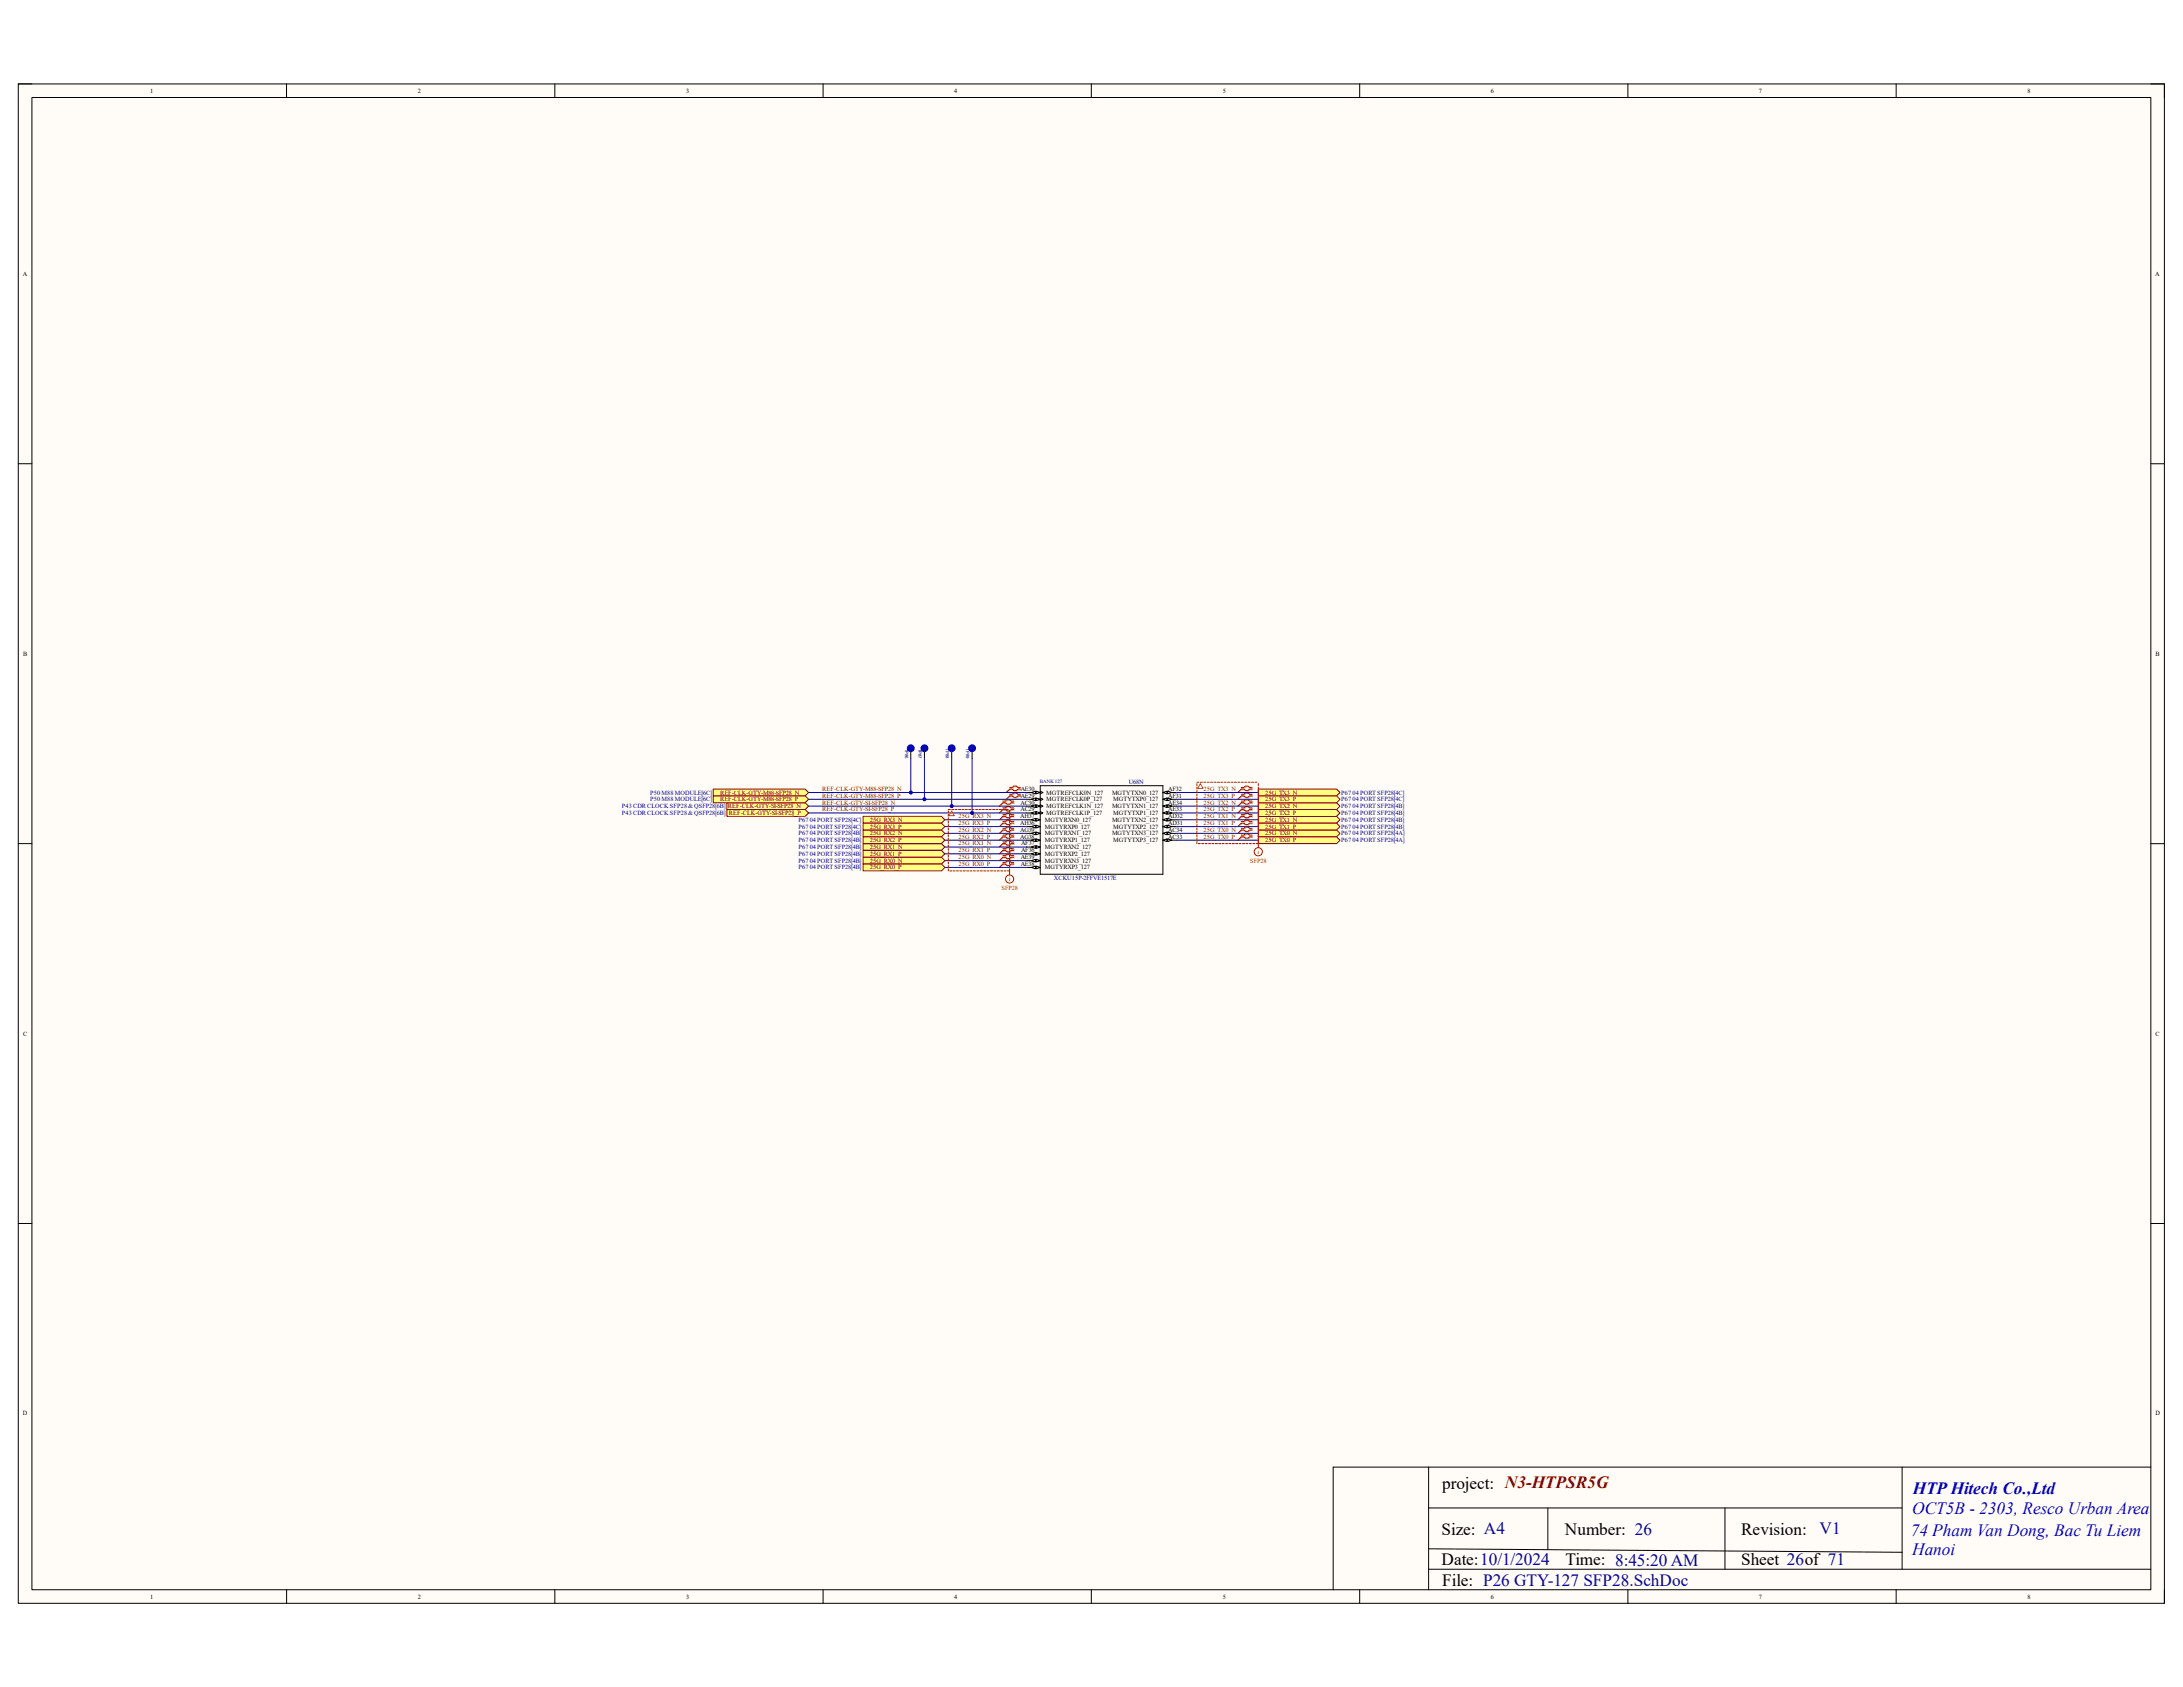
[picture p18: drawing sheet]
<svg xmlns="http://www.w3.org/2000/svg" width="279mm" height="216mm" viewBox="0 0 279 216" stroke-linecap="round" stroke-linejoin="round" font-family="sans-serif">
<defs><g id="words">
<g font-size="2.2">
<text x="184.6" y="190.6">project: N3-HTPSR5G</text>
<text x="184.5" y="196.4">Size: A4</text>
<text x="200.3" y="196.4">Number: 26</text>
<text x="222.8" y="196.4">Revision:</text>
<text x="184.5" y="200.3">Date:10/1/2024</text>
<text x="184.6" y="202.9">File: P26 GTY-127 SFP28.SchDoc</text>
<text x="200.4" y="200.3">Time: 8:45:20 AM</text>
<text x="222.8" y="200.3">Sheet 26of 71</text>
</g>
<g font-size="2.2" fill="#00f">
<text x="244.8" y="191.2">HTP Hitech Co.,Ltd</text>
<text x="244.6" y="196.5">74 Pham Van Dong, Bac Tu Liem</text>
<text x="244.7" y="193.8">OCT5B - 2303, Resco Urban Area</text>
<text x="244.7" y="199.1">Hanoi</text>
</g>
<text font-size="2.2" fill="#000080" x="232.9" y="196.3">V1</text>
<g font-size=".8">
<text x="19.2" y="11.9">1</text>
<text x="53.5" y="11.9">2</text>
<text x="87.8" y="11.9">3</text>
<text x="122.1" y="11.9">4</text>
<text x="156.5" y="11.9">5</text>
<text x="190.8" y="11.9">6</text>
<text x="225.1" y="11.9">7</text>
<text x="259.5" y="11.9">8</text>
<text x="2.9" y="35.3">A</text>
<text x="275.8" y="35.3">A</text>
<text x="3" y="83.9">B</text>
<text x="275.9" y="83.9">B</text>
<text x="130.6" y="101.3">AE30</text>
<text x="133.9" y="101.7">MGTREFCLK0N_127</text>
<text x="142.3" y="101.7">MGTYTXN0_127</text>
<text x="149.5" y="101.3">AF32</text>
<text x="130.6" y="107.4">AG38</text>
<text x="130.6" y="106.5">AG39</text>
<text x="130.6" y="105.6">AH36</text>
<text x="130.6" y="104.7">AH37</text>
<text x="130.6" y="103.8">AC29</text>
<text x="130.6" y="103">AC30</text>
<text x="130.6" y="102.1">AE29</text>
<text x="133.7" y="107.8">MGTYRXP1_127</text>
<text x="133.7" y="106.9">MGTYRXN1_127</text>
<text x="133.7" y="106">MGTYRXP0_127</text>
<text x="133.7" y="105.2">MGTYRXN0_127</text>
<text x="133.9" y="104.3">MGTREFCLK1P_127</text>
<text x="133.9" y="103.4">MGTREFCLK1N_127</text>
<text x="133.9" y="102.6">MGTREFCLK0P_127</text>
<text x="142.3" y="106.9">MGTYTXN3_127</text>
<text x="142.3" y="105.2">MGTYTXN2_127</text>
<text x="142.3" y="103.4">MGTYTXN1_127</text>
<text x="142.5" y="107.8">MGTYTXP3_127</text>
<text x="142.5" y="106">MGTYTXP2_127</text>
<text x="142.5" y="104.3">MGTYTXP1_127</text>
<text x="142.5" y="102.6">MGTYTXP0_127</text>
<text x="149.5" y="107.4">AC33</text>
<text x="149.5" y="106.5">AC34</text>
<text x="149.5" y="105.6">AD31</text>
<text x="149.5" y="104.7">AD32</text>
<text x="149.5" y="103.8">AE33</text>
<text x="149.5" y="103">AE34</text>
<text x="149.5" y="102.1">AF31</text>
<text x="130.6" y="110.8">AE38</text>
<text x="130.6" y="110">AE39</text>
<text x="130.7" y="109.1">AF36</text>
<text x="130.7" y="108.2">AF37</text>
<text x="133.7" y="111.3">MGTYRXP3_127</text>
<text x="133.7" y="110.4">MGTYRXN3_127</text>
<text x="133.7" y="109.5">MGTYRXP2_127</text>
<text x="133.7" y="108.7">MGTYRXN2_127</text>
<text x="3" y="132.5">C</text>
<text x="275.9" y="132.5">C</text>
<text x="2.9" y="181.1">D</text>
<text x="275.9" y="181.1">D</text>
<text x="19.2" y="204.6">1</text>
<text x="53.5" y="204.6">2</text>
<text x="87.8" y="204.6">3</text>
<text x="122.1" y="204.6">4</text>
<text x="156.5" y="204.6">5</text>
<text x="190.8" y="204.6">6</text>
<text x="225.1" y="204.6">7</text>
<text x="259.5" y="204.6">8</text>
</g>
<g font-size=".8" fill="#000080">
<text x="83.2" y="101.7">P50 M88 MODULE[6C]</text>
<text x="144.5" y="100.4">U68N</text>
<text x="171.7" y="101.7">P67 04 PORT SFP28[4C]</text>
<text x="79.6" y="104.3">P43 CDR CLOCK SFP28 &amp; QSFP28[6B] REF-CLK-GTY-SI-SFP28_P</text>
<text x="79.6" y="103.4">P43 CDR CLOCK SFP28 &amp; QSFP28[6B] REF-CLK-GTY-SI-SFP28_N</text>
<text x="83.2" y="102.6">P50 M88 MODULE[6C]</text>
<text x="102.2" y="106.9">P67 04 PORT SFP28[4B]</text>
<text x="102.2" y="107.8">P67 04 PORT SFP28[4B]</text>
<text x="102.2" y="105.2">P67 04 PORT SFP28[4C]</text>
<text x="102.2" y="106">P67 04 PORT SFP28[4C]</text>
<text x="171.7" y="106.9">P67 04 PORT SFP28[4A]</text>
<text x="171.7" y="107.8">P67 04 PORT SFP28[4A]</text>
<text x="171.7" y="105.2">P67 04 PORT SFP28[4B]</text>
<text x="171.7" y="106">P67 04 PORT SFP28[4B]</text>
<text x="171.7" y="103.4">P67 04 PORT SFP28[4B]</text>
<text x="171.7" y="104.3">P67 04 PORT SFP28[4B]</text>
<text x="171.7" y="102.6">P67 04 PORT SFP28[4C]</text>
<text x="102.2" y="110.4">P67 04 PORT SFP28[4B]</text>
<text x="102.2" y="111.3">P67 04 PORT SFP28[4B]</text>
<text x="102.2" y="108.7">P67 04 PORT SFP28[4B]</text>
<text x="102.2" y="109.5">P67 04 PORT SFP28[4B]</text>
<text x="134.9" y="112.6">XCKU15P-2FFVE1517E</text>
</g>
<g font-size=".8" fill="#800000">
<text x="92.2" y="101.7">REF-CLK-GTY-M88-SFP28_N</text>
<text x="105.2" y="101.3">REF-CLK-GTY-M88-SFP28_N</text>
<text x="154.1" y="101.3">25G_TX3_N</text>
<text x="161.9" y="101.7">25G_TX3_N</text>
<text x="92.2" y="102.6">REF-CLK-GTY-M88-SFP28_P</text>
<text x="105.2" y="103.8">REF-CLK-GTY-SI-SFP28_P</text>
<text x="105.2" y="103">REF-CLK-GTY-SI-SFP28_N</text>
<text x="105.2" y="102.1">REF-CLK-GTY-M88-SFP28_P</text>
<text x="111.3" y="106.9">25G_RX2_N</text>
<text x="111.3" y="107.8">25G_RX2_P</text>
<text x="111.3" y="105.2">25G_RX3_N</text>
<text x="111.3" y="106">25G_RX3_P</text>
<text x="122.7" y="104.7">25G_RX3_N</text>
<text x="122.7" y="105.6">25G_RX3_P</text>
<text x="122.7" y="106.5">25G_RX2_N</text>
<text x="122.7" y="107.4">25G_RX2_P</text>
<text x="154.1" y="102.1">25G_TX3_P</text>
<text x="154.1" y="103">25G_TX2_N</text>
<text x="154.1" y="103.8">25G_TX2_P</text>
<text x="154.1" y="104.7">25G_TX1_N</text>
<text x="154.1" y="105.6">25G_TX1_P</text>
<text x="154.1" y="106.5">25G_TX0_N</text>
<text x="154.1" y="107.4">25G_TX0_P</text>
<text x="161.9" y="106.9">25G_TX0_N</text>
<text x="161.9" y="107.8">25G_TX0_P</text>
<text x="161.9" y="105.2">25G_TX1_N</text>
<text x="161.9" y="106">25G_TX1_P</text>
<text x="161.9" y="103.4">25G_TX2_N</text>
<text x="161.9" y="104.3">25G_TX2_P</text>
<text x="161.9" y="102.6">25G_TX3_P</text>
<text x="111.3" y="110.4">25G_RX0_N</text>
<text x="111.3" y="111.3">25G_RX0_P</text>
<text x="111.3" y="108.7">25G_RX1_N</text>
<text x="111.3" y="109.5">25G_RX1_P</text>
<text x="122.7" y="108.2">25G_RX1_N</text>
<text x="122.7" y="109.1">25G_RX1_P</text>
<text x="122.7" y="110">25G_RX0_N</text>
<text x="122.7" y="110.8">25G_RX0_P</text>
</g>
<g font-size=".8" fill="#f00">
<text x="128.2" y="113.9">SFP28</text>
<text x="129.1" y="112.8">i</text>
<text x="160" y="110.4">SFP28</text>
<text x="161" y="109.3">i</text>
</g>
<g font-size=".6" fill="#000080">
<text x="115.8" y="95.8" transform="rotate(90 115.8 95.8)">TP86</text>
<text x="117.6" y="95.8" transform="rotate(90 117.6 95.8)">TP87</text>
<text x="121" y="95.8" transform="rotate(90 121 95.8)">TP88</text>
<text x="123.7" y="95.8" transform="rotate(90 123.7 95.8)">TP89</text>
<text x="133.1" y="100.2">BANK 127</text>
</g>
</g></defs>
<path d="M2.3 10.7h274.7v194.5h-274.7z" fill-rule="evenodd" fill="#fffcf8"/>
<path d="M2.3 10.7h274.7v194.5h-274.7z" fill="none" stroke="#000" stroke-width=".13"/>
<path d="M4.1 12.5h271.2v191h-271.2z" fill-rule="evenodd" fill="#fffcf8"/>
<g fill="none" stroke="#000" stroke-width=".13">
<path d="M2.3 10.7h1.8M4.1 12.5h271.2v191h-271.2zM36.7 10.7v1.8M71 10.7v1.8M105.3 10.7v1.8M139.7 10.7v1.8M174 10.7v1.8M208.4 10.7v1.8M242.7 10.7v1.8M275.3 10.7h1.7v1.8M2.3 59.3h1.8M275.3 59.4h1.7"/>
<path d="M2.3 108h1.8M275.3 108h1.7M2.3 156.6h1.8M275.3 156.6h1.7M36.7 203.5v1.7M71 203.5v1.7M105.3 203.5v1.7M139.7 203.5v1.7M174 203.5v1.7M208.4 203.5v1.7M242.7 203.5v1.7M277 203.5v1.7"/>
</g>
<g fill="#fff">
<path d="M121.4 103.6h7.8v7.9h-7.8z" fill-rule="evenodd"/>
<path d="M153.2 100.1h7.8v7.9h-7.8z" fill-rule="evenodd"/>
</g>
<path d="M182.8 187.8v15.7M182.8 193h60.6M182.8 198.2l60.6 .5M198.1 193v5.3M220.8 193v7.8M243.4 187.8v13M275.3 187.8h-104.7v15.7M182.8 200.8h92.5" fill="none" stroke="#000" stroke-width=".13"/>
<g fill="none" stroke="#d0a19e" stroke-width=".13">
<path d="M128.4 105.2h.4l.2-.2h.3l.2 .2h.3M128.4 104.3h.4l.2-.1h.3l.2 .1h.3M128.4 107h.4l.2-.2h.3l.2 .2h.3M128.4 106.1h.4l.2-.2h.3l.2 .2h.3M128.4 108.7h.4l.2-.2h.3l.2 .2h.3M128.4 107.8h.4l.2-.1h.3l.2 .1h.3M128.4 110.4h.4l.2-.1h.3l.2 .1h.3M128.4 109.6h.4l.2-.2h.3l.2 .2h.3M129.3 101.7h.4l.1-.1h.4l.1 .1h.4M129.3 100.9h.4l.1-.2h.4l.1 .2h.4M129.8 105.4h-.3l-.2 .2h-.3l-.2-.2h-.4l-.5 .4M129.8 104.6h-.3l-.2 .1h-.3l-.2-.1h-.4l-.5 .3"/>
<path d="M129.8 107.2h-.3l-.2 .2h-.3l-.2-.2h-.4l-.5 .3M129.8 106.3h-.3l-.2 .2h-.3l-.2-.2h-.4l-.5 .4M129.8 108.9h-.3l-.2 .2h-.3l-.2-.2h-.4l-.5 .4M129.8 108.1h-.3l-.2 .1h-.3l-.2-.1h-.4l-.5 .3M129.8 110.7h-.3l-.2 .1h-.3l-.2-.1h-.4l-.5 .3M129.8 109.8h-.3l-.2 .2h-.3l-.2-.2h-.4l-.5 .3M130.7 101.9h-.4l-.1 .2h-.4l-.1-.2h-.4l-.5 .4M130.7 101.1h-.4l-.1 .2h-.4l-.1-.2h-.4l-.5 .3"/>
</g>
<g fill="none" stroke="#f00" stroke-width=".13">
<path d="M128.3 105.1h.4l.2-.1h.3l.2 .1h.3M128.3 104.3h.4l.2-.2h.3l.2 .2h.3M128.3 106.9h.4l.2-.2h.3l.2 .2h.3M128.3 106h.4l.2-.2h.3l.2 .2h.3M128.3 108.6h.4l.2-.2h.3l.2 .2h.3M128.3 107.7h.4l.2-.1h.3l.2 .1h.3M128.3 110.4h.4l.2-.2h.3l.2 .2h.3M128.3 109.5h.4l.2-.2h.3l.2 .2h.3M129.2 101.6h.4l.1-.1h.4l.2 .1h.3M129.2 100.8h.4l.1-.2h.4l.2 .2h.3M129.7 105.3h-.3l-.2 .2h-.3l-.2-.2h-.4l-.4 .5M129.7 104.5h-.3l-.2 .1h-.3l-.2-.1h-.4l-.4 .4"/>
<path d="M129.7 107.1h-.3l-.2 .2h-.3l-.2-.2h-.4l-.4 .4M129.7 106.2h-.3l-.2 .2h-.3l-.2-.2h-.4l-.4 .5M129.7 108.8h-.3l-.2 .2h-.3l-.2-.2h-.4l-.4 .5M129.7 108h-.3l-.2 .1h-.3l-.2-.1h-.4l-.4 .4M129.7 110.6h-.3l-.2 .2h-.3l-.2-.2h-.4l-.4 .4M129.7 109.7h-.3l-.2 .2h-.3l-.2-.2h-.4l-.4 .4M130.6 101.9h-.3l-.2 .1h-.4l-.1-.1h-.4l-.4 .4M130.6 101h-.3l-.2 .2h-.4l-.1-.2h-.4l-.4 .4"/>
</g>
<path d="M110.5 109.7h10l.4 .4-.4 .5h-10z" fill-rule="evenodd" fill="#ffff80"/>
<path d="M110.5 109.7h10l.4 .4-.4 .5h-10z" fill="none" stroke="#800000" stroke-width=".13"/>
<path d="M110.5 110.6h10l.4 .4-.4 .5h-10z" fill-rule="evenodd" fill="#ffff80"/>
<path d="M110.5 110.6h10l.4 .4-.4 .5h-10z" fill="none" stroke="#800000" stroke-width=".13"/>
<path d="M110.5 108h10l.4 .4-.4 .4h-10z" fill-rule="evenodd" fill="#ffff80"/>
<path d="M110.5 108h10l.4 .4-.4 .4h-10z" fill="none" stroke="#800000" stroke-width=".13"/>
<path d="M110.5 108.8h10l.4 .5-.4 .4h-10z" fill-rule="evenodd" fill="#ffff80"/>
<path d="M110.5 108.8h10l.4 .5-.4 .4h-10z" fill="none" stroke="#800000" stroke-width=".13"/>
<path d="M110.5 106.2h10l.4 .5-.4 .4h-10z" fill-rule="evenodd" fill="#ffff80"/>
<path d="M110.5 106.2h10l.4 .5-.4 .4h-10z" fill="none" stroke="#800000" stroke-width=".13"/>
<path d="M110.5 107.1h10l.4 .4-.4 .5h-10z" fill-rule="evenodd" fill="#ffff80"/>
<path d="M110.5 107.1h10l.4 .4-.4 .5h-10z" fill="none" stroke="#800000" stroke-width=".13"/>
<path d="M110.5 104.5h10l.4 .4-.4 .4h-10z" fill-rule="evenodd" fill="#ffff80"/>
<path d="M110.5 104.5h10l.4 .4-.4 .4h-10z" fill="none" stroke="#800000" stroke-width=".13"/>
<path d="M110.5 105.3h10l.4 .5-.4 .4h-10z" fill-rule="evenodd" fill="#ffff80"/>
<path d="M110.5 105.3h10l.4 .5-.4 .4h-10z" fill="none" stroke="#800000" stroke-width=".13"/>
<path d="M161 106.2h10.1l.4 .5-.4 .4h-10.1z" fill-rule="evenodd" fill="#ffff80"/>
<path d="M161 106.2h10.1l.4 .5-.4 .4h-10.1z" fill="none" stroke="#800000" stroke-width=".13"/>
<path d="M161 107.1h10.1l.4 .4-.4 .5h-10.1z" fill-rule="evenodd" fill="#ffff80"/>
<path d="M161 107.1h10.1l.4 .4-.4 .5h-10.1z" fill="none" stroke="#800000" stroke-width=".13"/>
<path d="M161 104.5h10.1l.4 .4-.4 .4h-10.1z" fill-rule="evenodd" fill="#ffff80"/>
<path d="M161 104.5h10.1l.4 .4-.4 .4h-10.1z" fill="none" stroke="#800000" stroke-width=".13"/>
<path d="M161 105.3h10.1l.4 .5-.4 .4h-10.1z" fill-rule="evenodd" fill="#ffff80"/>
<path d="M161 105.3h10.1l.4 .5-.4 .4h-10.1z" fill="none" stroke="#800000" stroke-width=".13"/>
<path d="M161 102.7h10.1l.4 .5-.4 .4h-10.1z" fill-rule="evenodd" fill="#ffff80"/>
<path d="M161 102.7h10.1l.4 .5-.4 .4h-10.1z" fill="none" stroke="#800000" stroke-width=".13"/>
<path d="M161 103.6h10.1l.4 .4-.4 .5h-10.1z" fill-rule="evenodd" fill="#ffff80"/>
<path d="M161 103.6h10.1l.4 .4-.4 .5h-10.1z" fill="none" stroke="#800000" stroke-width=".13"/>
<path d="M161 101h10.1l.4 .4-.4 .5h-10.1z" fill-rule="evenodd" fill="#ffff80"/>
<path d="M161 101h10.1l.4 .4-.4 .5h-10.1z" fill="none" stroke="#800000" stroke-width=".13"/>
<path d="M161 101.9h10.1l.4 .4-.4 .4h-10.1z" fill-rule="evenodd" fill="#ffff80"/>
<path d="M161 101.9h10.1l.4 .4-.4 .4h-10.1z" fill="none" stroke="#800000" stroke-width=".13"/>
<path d="M133.1 100.6h15.7v11.3h-15.7zM148.8 107.5h1.8" fill="none" stroke="#000" stroke-width=".13"/>
<path d="M148.8 107.5l.6-.1v.3z" fill="#f8fcff"/>
<path d="M148.8 107.5l.6-.1v.3z" fill="none" stroke="#000" stroke-width=".13"/>
<path d="M149.4 107.4l.6 .1-.6 .2z" fill="#f8fcff"/>
<path d="M148.8 106.7h1.8M149.4 107.4l.6 .1-.6 .2z" fill="none" stroke="#000" stroke-width=".13"/>
<path d="M148.8 106.7l.6-.2v.3z" fill="#f8fcff"/>
<path d="M148.8 106.7l.6-.2v.3z" fill="none" stroke="#000" stroke-width=".13"/>
<path d="M149.4 106.5l.6 .2-.6 .1z" fill="#f8fcff"/>
<path d="M148.8 105.8h1.8M149.4 106.5l.6 .2-.6 .1z" fill="none" stroke="#000" stroke-width=".13"/>
<path d="M148.8 105.8l.6-.2v.4z" fill="#f8fcff"/>
<path d="M148.8 105.8l.6-.2v.4z" fill="none" stroke="#000" stroke-width=".13"/>
<path d="M149.4 105.6l.6 .2-.6 .2z" fill="#f8fcff"/>
<path d="M148.8 104.9h1.8M149.4 105.6l.6 .2-.6 .2z" fill="none" stroke="#000" stroke-width=".13"/>
<path d="M148.8 104.9l.6-.2v.4z" fill="#f8fcff"/>
<path d="M148.8 104.9l.6-.2v.4z" fill="none" stroke="#000" stroke-width=".13"/>
<path d="M149.4 104.7l.6 .2-.6 .2z" fill="#f8fcff"/>
<path d="M148.8 104h1.8M149.4 104.7l.6 .2-.6 .2z" fill="none" stroke="#000" stroke-width=".13"/>
<path d="M148.8 104l.6-.1v.3z" fill="#f8fcff"/>
<path d="M148.8 104l.6-.1v.3z" fill="none" stroke="#000" stroke-width=".13"/>
<path d="M149.4 103.9l.6 .1-.6 .2z" fill="#f8fcff"/>
<path d="M148.8 103.2h1.8M149.4 103.9l.6 .1-.6 .2z" fill="none" stroke="#000" stroke-width=".13"/>
<path d="M148.8 103.2l.6-.2v.3z" fill="#f8fcff"/>
<path d="M148.8 103.2l.6-.2v.3z" fill="none" stroke="#000" stroke-width=".13"/>
<path d="M149.4 103l.6 .2-.6 .1z" fill="#f8fcff"/>
<path d="M148.8 102.3h1.8M149.4 103l.6 .2-.6 .1z" fill="none" stroke="#000" stroke-width=".13"/>
<path d="M148.8 102.3l.6-.2v.4z" fill="#f8fcff"/>
<path d="M148.8 102.3l.6-.2v.4z" fill="none" stroke="#000" stroke-width=".13"/>
<path d="M149.4 102.1l.6 .2-.6 .2z" fill="#f8fcff"/>
<path d="M148.8 101.4h1.8M149.4 102.1l.6 .2-.6 .2z" fill="none" stroke="#000" stroke-width=".13"/>
<path d="M148.8 101.4l.6-.1v.3z" fill="#f8fcff"/>
<path d="M148.8 101.4l.6-.1v.3z" fill="none" stroke="#000" stroke-width=".13"/>
<path d="M149.4 101.3l.6 .1-.6 .2z" fill="#f8fcff"/>
<path d="M131.4 111h1.7M149.4 101.3l.6 .1-.6 .2z" fill="none" stroke="#000" stroke-width=".13"/>
<path d="M132.6 110.8l.5 .2-.5 .2z" fill="#f8fcff"/>
<path d="M132.6 110.8l.5 .2-.5 .2z" fill="none" stroke="#000" stroke-width=".13"/>
<path d="M132 111l.5-.2v.4z" fill="#f8fcff"/>
<path d="M131.4 110.1h1.7M132 111l.5-.2v.4z" fill="none" stroke="#000" stroke-width=".13"/>
<path d="M132.6 110l.5 .1-.5 .2z" fill="#f8fcff"/>
<path d="M132.6 110l.5 .1-.5 .2z" fill="none" stroke="#000" stroke-width=".13"/>
<path d="M132 110.1l.5-.1v.3z" fill="#f8fcff"/>
<path d="M131.4 109.3h1.7M132 110.1l.5-.1v.3z" fill="none" stroke="#000" stroke-width=".13"/>
<path d="M132.6 109.1l.5 .2-.5 .1z" fill="#f8fcff"/>
<path d="M132.6 109.1l.5 .2-.5 .1z" fill="none" stroke="#000" stroke-width=".13"/>
<path d="M132 109.3l.5-.2v.3z" fill="#f8fcff"/>
<path d="M131.4 108.4h1.7M132 109.3l.5-.2v.3z" fill="none" stroke="#000" stroke-width=".13"/>
<path d="M132.6 108.2l.5 .2-.5 .2z" fill="#f8fcff"/>
<path d="M132.6 108.2l.5 .2-.5 .2z" fill="none" stroke="#000" stroke-width=".13"/>
<path d="M132 108.4l.5-.2v.4z" fill="#f8fcff"/>
<path d="M131.4 107.5h1.7M132 108.4l.5-.2v.4z" fill="none" stroke="#000" stroke-width=".13"/>
<path d="M132.6 107.4l.5 .1-.5 .2z" fill="#f8fcff"/>
<path d="M132.6 107.4l.5 .1-.5 .2z" fill="none" stroke="#000" stroke-width=".13"/>
<path d="M132 107.5l.5-.1v.3z" fill="#f8fcff"/>
<path d="M131.4 106.7h1.7M132 107.5l.5-.1v.3z" fill="none" stroke="#000" stroke-width=".13"/>
<path d="M132.6 106.5l.5 .2-.5 .1z" fill="#f8fcff"/>
<path d="M132.6 106.5l.5 .2-.5 .1z" fill="none" stroke="#000" stroke-width=".13"/>
<path d="M132 106.7l.5-.2v.3z" fill="#f8fcff"/>
<path d="M131.4 105.8h1.7M132 106.7l.5-.2v.3z" fill="none" stroke="#000" stroke-width=".13"/>
<path d="M132.6 105.6l.5 .2-.5 .2z" fill="#f8fcff"/>
<path d="M132.6 105.6l.5 .2-.5 .2z" fill="none" stroke="#000" stroke-width=".13"/>
<path d="M132 105.8l.5-.2v.4z" fill="#f8fcff"/>
<path d="M131.4 104.9h1.7M132 105.8l.5-.2v.4z" fill="none" stroke="#000" stroke-width=".13"/>
<path d="M132.6 104.7l.5 .2-.5 .2z" fill="#f8fcff"/>
<path d="M132.6 104.7l.5 .2-.5 .2z" fill="none" stroke="#000" stroke-width=".13"/>
<path d="M132 104.9l.5-.2v.4z" fill="#f8fcff"/>
<path d="M131.4 104h1.7M132 104.9l.5-.2v.4z" fill="none" stroke="#000" stroke-width=".13"/>
<path d="M132.6 103.9l.5 .1-.5 .2z" fill="#f8fcff"/>
<path d="M132.6 103.9l.5 .1-.5 .2z" fill="none" stroke="#000" stroke-width=".13"/>
<path d="M132 104l.5-.1v.3z" fill="#f8fcff"/>
<path d="M131.4 103.2h1.7M132 104l.5-.1v.3zM133.1 103.9l.4 .1-.4 .2" fill="none" stroke="#000" stroke-width=".13"/>
<path d="M132.6 103l.5 .2-.5 .1z" fill="#f8fcff"/>
<path d="M132.6 103l.5 .2-.5 .1z" fill="none" stroke="#000" stroke-width=".13"/>
<path d="M132 103.2l.5-.2v.3z" fill="#f8fcff"/>
<path d="M131.4 102.3h1.7M132 103.2l.5-.2v.3zM133.1 103l.4 .2-.4 .1" fill="none" stroke="#000" stroke-width=".13"/>
<path d="M132.6 102.1l.5 .2-.5 .2z" fill="#f8fcff"/>
<path d="M132.6 102.1l.5 .2-.5 .2z" fill="none" stroke="#000" stroke-width=".13"/>
<path d="M132 102.3l.5-.2v.4z" fill="#f8fcff"/>
<path d="M131.4 101.4h1.7M132 102.3l.5-.2v.4zM133.1 102.1l.4 .2-.4 .2" fill="none" stroke="#000" stroke-width=".13"/>
<path d="M132.6 101.3l.5 .1-.5 .2z" fill="#f8fcff"/>
<path d="M132.6 101.3l.5 .1-.5 .2z" fill="none" stroke="#000" stroke-width=".13"/>
<path d="M132 101.4l.5-.1v.3z" fill="#f8fcff"/>
<path d="M132 101.4l.5-.1v.3zM133.1 101.3l.4 .1-.4 .2" fill="none" stroke="#000" stroke-width=".13"/>
<g fill="none" stroke="#d0a19e" stroke-width=".13">
<path d="M128.4 102.6h.4l.2-.2h.3l.2 .2h.3M128.4 103.5h.4l.2-.2h.3l.2 .2h.3M129.8 102.8h-.3l-.2 .2h-.3l-.2-.2h-.4l-.5 .4M129.8 103.7h-.3l-.2 .2h-.3l-.2-.2h-.4l-.5 .3M159 101.7h.3l.2-.1h.3l.2 .1h.3M159 100.9h.3l.2-.2h.3l.2 .2h.3M159 103.5h.3l.2-.2h.3l.2 .2h.3M159 102.6h.3l.2-.2h.3l.2 .2h.3M159 105.2h.3l.2-.2h.3l.2 .2h.3M159 104.3h.3l.2-.1h.3l.2 .1h.3M159 107h.3l.2-.2h.3l.2 .2h.3M159 106.1h.3l.2-.2h.3l.2 .2h.3"/>
<path d="M160.3 101.9h-.3l-.2 .2h-.3l-.2-.2h-.3l-.6 .4M160.3 101.1h-.3l-.2 .2h-.3l-.2-.2h-.3l-.6 .3M160.3 103.7h-.3l-.2 .2h-.3l-.2-.2h-.3l-.6 .3M160.3 102.8h-.3l-.2 .2h-.3l-.2-.2h-.3l-.6 .4M160.3 105.4h-.3l-.2 .2h-.3l-.2-.2h-.3l-.6 .4M160.3 104.6h-.3l-.2 .1h-.3l-.2-.1h-.3l-.6 .3M160.3 107.2h-.3l-.2 .2h-.3l-.2-.2h-.3l-.6 .3M160.3 106.3h-.3l-.2 .2h-.3l-.2-.2h-.3l-.6 .4"/>
</g>
<g fill="none" stroke="#f00" stroke-width=".13">
<path d="M128.3 102.5h.4l.2-.2h.3l.2 .2h.3M128.3 103.4h.4l.2-.2h.3l.2 .2h.3M129.7 102.7h-.3l-.2 .2h-.3l-.2-.2h-.4l-.4 .5M129.7 103.6h-.3l-.2 .2h-.3l-.2-.2h-.4l-.4 .4M158.9 101.6h.3l.2-.1h.3l.2 .1h.4M158.9 100.8h.3l.2-.2h.3l.2 .2h.4M158.9 103.4h.3l.2-.2h.3l.2 .2h.4M158.9 102.5h.3l.2-.2h.3l.2 .2h.4M158.9 105.1h.3l.2-.1h.3l.2 .1h.4M158.9 104.3h.3l.2-.2h.3l.2 .2h.4M158.9 106.9h.3l.2-.2h.3l.2 .2h.4M158.9 106h.3l.2-.2h.3l.2 .2h.4"/>
<path d="M160.3 101.9h-.4l-.2 .1h-.3l-.2-.1h-.3l-.5 .4M160.3 101h-.4l-.2 .2h-.3l-.2-.2h-.3l-.5 .4M160.3 103.6h-.4l-.2 .2h-.3l-.2-.2h-.3l-.5 .4M160.3 102.7h-.4l-.2 .2h-.3l-.2-.2h-.3l-.5 .5M160.3 105.3h-.4l-.2 .2h-.3l-.2-.2h-.3l-.5 .5M160.3 104.5h-.4l-.2 .1h-.3l-.2-.1h-.3l-.5 .4M160.3 107.1h-.4l-.2 .2h-.3l-.2-.2h-.3l-.5 .4M160.3 106.2h-.4l-.2 .2h-.3l-.2-.2h-.3l-.5 .5"/>
</g>
<path d="M93 103.6h10.1l.4 .4-.4 .5h-10.1z" fill-rule="evenodd" fill="#ffff80"/>
<path d="M93 103.6h10.1l.4 .4-.4 .5h-10.1z" fill="none" stroke="#800000" stroke-width=".13"/>
<path d="M93 102.7h10.1l.4 .5-.4 .4h-10.1z" fill-rule="evenodd" fill="#ffff80"/>
<path d="M93 102.7h10.1l.4 .5-.4 .4h-10.1z" fill="none" stroke="#800000" stroke-width=".13"/>
<path d="M91.3 101h11.8l.4 .4-.4 .5h-11.8z" fill-rule="evenodd" fill="#ffff80"/>
<path d="M91.3 101h11.8l.4 .4-.4 .5h-11.8z" fill="none" stroke="#800000" stroke-width=".13"/>
<path d="M91.3 101.9h11.8l.4 .4-.4 .4h-11.8z" fill-rule="evenodd" fill="#ffff80"/>
<path d="M91.3 101.9h11.8l.4 .4-.4 .4h-11.8z" fill="none" stroke="#800000" stroke-width=".13"/>
<path d="M150.6 102.3h10.4" fill="none" stroke="#000080" stroke-width=".13"/>
<circle cx="116.6" cy="95.8" r=".44" fill="#00f"/>
<circle cx="116.6" cy="95.8" r=".44" fill="none" stroke="#00f" stroke-width=".13"/>
<path d="M116.6 96.2v.9" fill="none" stroke="#000" stroke-width=".13"/>
<circle cx="118.3" cy="95.8" r=".44" fill="#00f"/>
<circle cx="118.3" cy="95.8" r=".44" fill="none" stroke="#00f" stroke-width=".13"/>
<path d="M118.3 96.2v.9" fill="none" stroke="#000" stroke-width=".13"/>
<circle cx="121.8" cy="95.8" r=".44" fill="#00f"/>
<circle cx="121.8" cy="95.8" r=".44" fill="none" stroke="#00f" stroke-width=".13"/>
<path d="M121.8 96.2v.9" fill="none" stroke="#000" stroke-width=".13"/>
<circle cx="124.4" cy="95.8" r=".44" fill="#00f"/>
<circle cx="124.4" cy="95.8" r=".44" fill="none" stroke="#00f" stroke-width=".13"/>
<path d="M124.4 96.2v.9" fill="none" stroke="#000" stroke-width=".13"/>
<path d="M103.5 104h27.9" fill="none" stroke="#000080" stroke-width=".13"/>
<circle cx="124.4" cy="104" r=".17" fill="#000080"/>
<g fill="none" stroke="#000080" stroke-width=".13">
<path d="M103.5 103.2h27.9"/>
<circle cx="124.4" cy="104" r=".17"/>
</g>
<circle cx="121.8" cy="103.2" r=".17" fill="#000080"/>
<g fill="none" stroke="#000080" stroke-width=".13">
<path d="M103.5 102.3h27.9"/>
<circle cx="121.8" cy="103.2" r=".17"/>
</g>
<circle cx="118.3" cy="102.3" r=".17" fill="#000080"/>
<g fill="none" stroke="#000080" stroke-width=".13">
<path d="M103.5 101.4h27.9"/>
<circle cx="118.3" cy="102.3" r=".17"/>
</g>
<circle cx="116.6" cy="101.4" r=".17" fill="#000080"/>
<g fill="none" stroke="#000080" stroke-width=".13">
<path d="M116.6 97.1v4.3M120.9 111h10.5M120.9 110.1h10.5M120.9 109.3h10.5M120.9 108.4h10.5M120.9 107.5h10.5M120.9 106.7h10.5M120.9 105.8h10.5M120.9 104.9h10.5M150.6 107.5h10.4M150.6 106.7h10.4M150.6 105.8h10.4"/>
<path d="M150.6 104.9h10.4M150.6 104h10.4M150.6 103.2h10.4M150.6 101.4h10.4"/>
<circle cx="116.6" cy="101.4" r=".17"/>
</g>
<circle cx="116.6" cy="101.4" r=".17" fill="#000080"/>
<g fill="none" stroke="#000080" stroke-width=".13">
<path d="M118.3 97.1v5.2"/>
<circle cx="116.6" cy="101.4" r=".17"/>
</g>
<circle cx="118.3" cy="102.3" r=".17" fill="#000080"/>
<g fill="none" stroke="#000080" stroke-width=".13">
<path d="M121.8 97.1v6.1"/>
<circle cx="118.3" cy="102.3" r=".17"/>
</g>
<circle cx="121.8" cy="103.2" r=".17" fill="#000080"/>
<g fill="none" stroke="#000080" stroke-width=".13">
<path d="M124.4 97.1v6.9"/>
<circle cx="121.8" cy="103.2" r=".17"/>
</g>
<circle cx="124.4" cy="104" r=".17" fill="#000080"/>
<circle cx="124.4" cy="104" r=".17" fill="none" stroke="#000080" stroke-width=".13"/>
<g fill="none" stroke="#f00" stroke-width=".13">
<path d="M121.4 103.8v.2M121.4 104.2v.3M121.4 104.6v.3M121.4 105.1v.2M121.4 105.5v.3M121.4 105.9v.3M121.4 106.4v.3M121.4 106.8v.3M121.4 107.3v.2M121.4 107.7v.3M121.4 108.1v.3M121.4 108.6v.2"/>
<path d="M121.4 109v.3M121.4 109.4v.3M121.4 109.9v.2M121.4 110.3v.3M121.4 110.7v.3M121.4 111.2v.3M121.4 103.6h.2M121.5 111.5h.3M121.8 103.6h.3M122 111.5h.2M122.2 103.6h.3M122.4 111.5h.3"/>
<path d="M122.7 103.6h.2M122.8 111.5h.3M123.1 103.6h.3M123.3 111.5h.2M123.5 103.6h.3M123.7 111.5h.3M124 103.6h.3M124.1 111.5h.3M124.4 103.6h.3M124.6 111.5h.3M124.9 103.6h.2M125 111.5h.3"/>
<path d="M125.3 103.6h.3M125.5 111.5h.2M125.7 103.6h.3M125.9 111.5h.3M126.2 103.6h.2M126.3 111.5h.3M126.6 103.6h.3M126.8 111.5h.2M127 103.6h.3M127.2 111.5h.3M127.5 103.6h.2M127.6 111.5h.3"/>
<path d="M127.9 103.6h.3M128.1 111.5h.2M128.3 103.6h.3M128.5 111.5h.3M128.8 103.6h.3M128.9 111.5h.3M129.2 103.8v.2M129.2 104.2v.3M129.2 104.6v.3M129.2 105.1v.2M129.2 105.5v.3M129.2 105.9v.3"/>
<path d="M129.2 106.4v.3M129.2 106.8v.3M129.2 107.3v.2M129.2 107.7v.3M129.2 108.1v.3M129.2 108.6v.2M129.2 109v.3M129.2 109.4v.3M129.2 109.9v.2M129.2 110.3v.3M129.2 110.7v.3M129.2 111.2v.8"/>
<path d="M153.2 100.3v.3M153.2 100.7v.3M153.2 101.2v.2M153.2 101.6v.3M153.2 102v.3M153.2 102.5v.2M153.2 102.9v.3M153.2 103.3v.3M153.2 103.8v.2M153.2 104.2v.3M153.2 104.6v.3M153.2 105.1v.2"/>
<path d="M153.2 105.5v.3M153.2 105.9v.3M153.2 106.4v.3M153.2 106.8v.3M153.2 107.3v.2M153.2 107.7v.3M153.2 100.1h.3M153.4 108h.2M153.6 100.1h.3M153.8 108h.3M154.1 100.1h.2M154.2 108h.3"/>
<path d="M154.5 100.1h.3M154.7 108h.2M154.9 100.1h.3M155.1 108h.3M155.4 100.1h.2M155.5 108h.3M155.8 100.1h.3M156 108h.2M156.2 100.1h.3M156.4 108h.3M156.7 100.1h.3M156.9 108h.2"/>
<path d="M157.1 100.1h.3M157.3 108h.3M157.6 100.1h.2M157.7 108h.3M158 100.1h.3M158.2 108h.2M158.4 100.1h.3M158.6 108h.3M158.9 100.1h.2M159 108h.3M159.3 100.1h.3M159.5 108h.2"/>
<path d="M159.7 100.1h.3M159.9 108h.3M160.2 100.1h.2M160.3 108h.3M160.6 100.1h.3M160.8 108h.2M161 100.3v.3M161 100.7v.3M161 101.2v.2M161 101.6v.3M161 102v.3M161 102.5v.2"/>
<path d="M161 102.9v.3M161 103.3v.3M161 103.8v.2M161 104.2v.3M161 104.6v.3M161 105.1v.2M161 105.5v.3M161 105.9v.3M161 106.4v.3M161 106.8v.3M161 107.3v.2M161 107.7v.8"/>
<circle cx="129.2" cy="112.5" r=".52"/>
<circle cx="161" cy="109" r=".52"/>
</g>
<path d="M121.8 103.8l.4 .6h-.7zM153.6 100.3l.4 .6h-.7z" fill="none" stroke="#f33" stroke-width=".13"/>
<use href="#words"/>
</svg>
